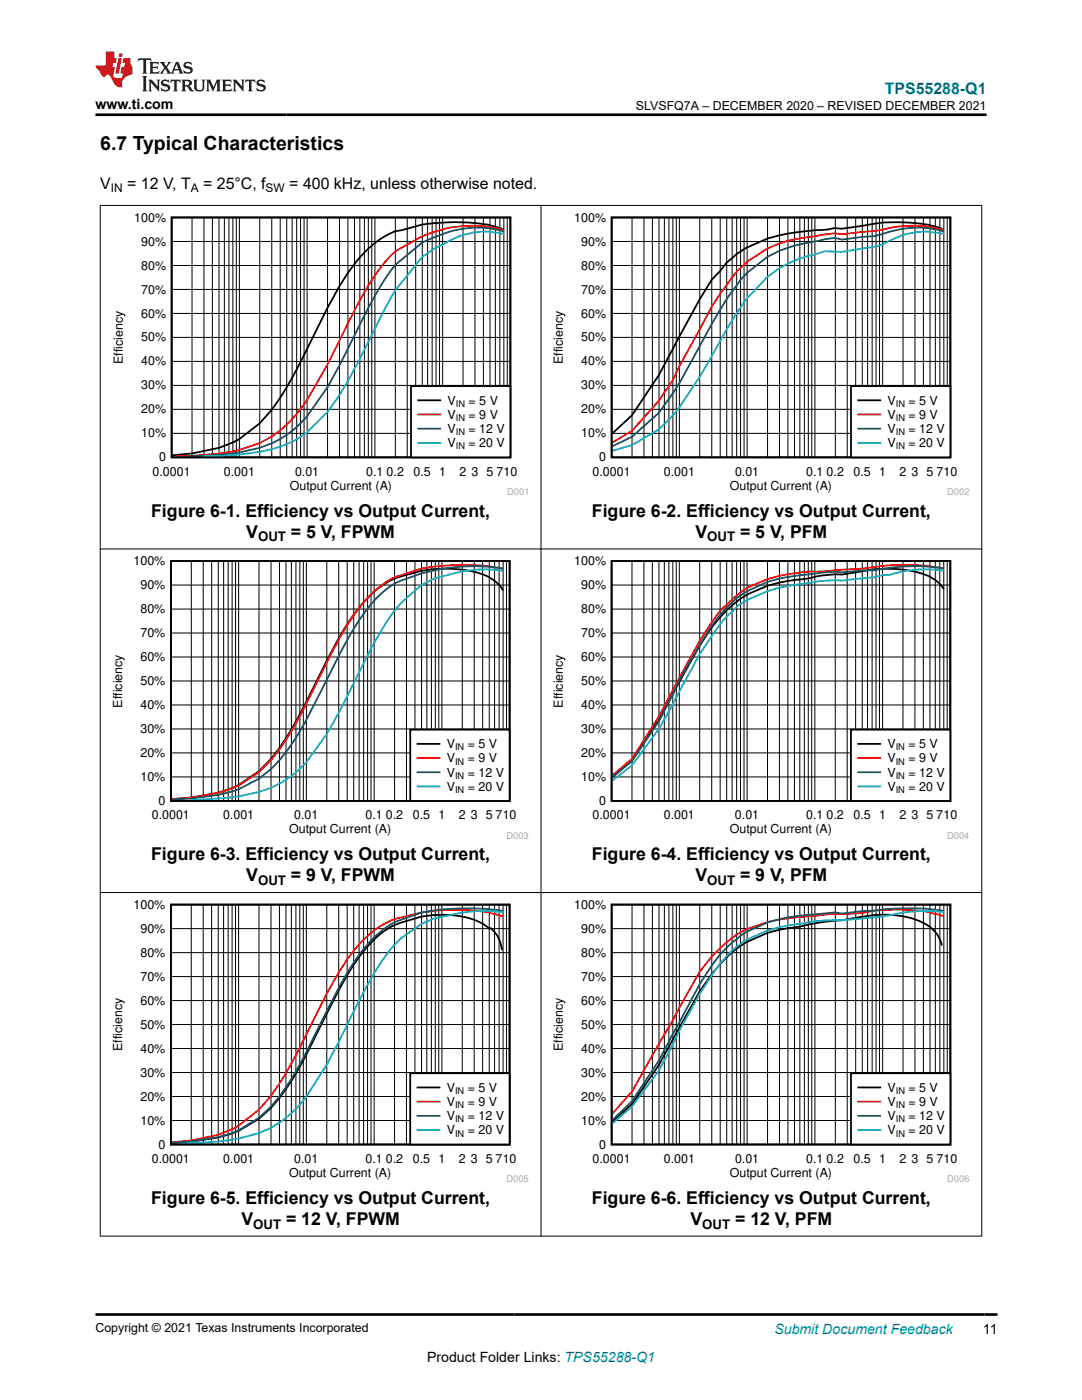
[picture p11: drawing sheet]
<svg xmlns="http://www.w3.org/2000/svg" width="216mm" height="279mm" viewBox="0 0 216 279" stroke-linecap="round" stroke-linejoin="round" font-family="sans-serif">
<defs><g id="words">
<text font-size="3.9" x="20" y="29.9">6.7 Typical Characteristics</text>
<g font-size="3.5">
<text x="30.2" y="103.1">Figure 6-1. Efficiency vs Output Current,</text>
<text x="49.1" y="107.3">V</text>
<text x="58.1" y="107.3">= 5 V, FPWM</text>
<text x="118.1" y="103.1">Figure 6-2. Efficiency vs Output Current,</text>
<text x="138.8" y="107.3">V</text>
<text x="147.7" y="107.3">= 5 V, PFM</text>
<text x="30.2" y="171.7">Figure 6-3. Efficiency vs Output Current,</text>
<text x="118.1" y="171.7">Figure 6-4. Efficiency vs Output Current,</text>
<text x="49.1" y="175.9">V</text>
<text x="58.1" y="175.9">= 9 V, FPWM</text>
<text x="138.8" y="175.9">V</text>
<text x="147.7" y="175.9">= 9 V, PFM</text>
<text x="30.2" y="240.2">Figure 6-5. Efficiency vs Output Current,</text>
<text x="48.2" y="244.5">V</text>
<text x="57.1" y="244.5">= 12 V, FPWM</text>
<text x="118.1" y="240.2">Figure 6-6. Efficiency vs Output Current,</text>
<text x="137.8" y="244.5">V</text>
<text x="146.7" y="244.5">= 12 V, PFM</text>
</g>
<text font-size="3.2" fill="#00f" x="176.6" y="18.7">TPS55288-Q1</text>
<g font-size="3.2">
<text x="20" y="37.8">V</text>
<text x="25.4" y="37.8">= 12 V, T</text>
<text x="40.5" y="37.8">= 25°C, f</text>
<text x="57.7" y="37.8">= 400 kHz, unless otherwise noted.</text>
</g>
<g font-size="2.8">
<text x="19" y="21.8">www.ti.com</text>
<text x="196.1" y="266.1">11</text>
<text x="85.2" y="271.7">Product Folder Links: TPS55288-Q1</text>
</g>
<text font-size="2.8" fill="#00f" x="154.5" y="266.2">Submit Document Feedback</text>
<g font-size="2.6">
<text x="51.5" y="108">OUT</text>
<text x="141.1" y="108">OUT</text>
<text x="51.5" y="176.6">OUT</text>
<text x="141.1" y="176.6">OUT</text>
<text x="50.5" y="245.2">OUT</text>
<text x="140.1" y="245.2">OUT</text>
</g>
<g font-size="2.5">
<text x="126.9" y="21.9">SLVSFQ7A – DECEMBER 2020 – REVISED DECEMBER 2021</text>
<text x="26.8" y="44.2">100%</text>
<text x="114.6" y="44.2">100%</text>
<text x="28.2" y="53.8">80%</text>
<text x="28.2" y="49">90%</text>
<text x="116" y="53.8">80%</text>
<text x="116" y="49">90%</text>
<text x="28.2" y="58.6">70%</text>
<text x="116" y="58.6">70%</text>
<text x="28.2" y="63.4">60%</text>
<text x="116" y="63.4">60%</text>
<text x="28.2" y="68.2">50%</text>
<text x="116" y="68.2">50%</text>
<text x="24.5" y="72.6" transform="rotate(-90 24.5 72.6)">Efficiency</text>
<text x="28.2" y="77.7">30%</text>
<text x="28.2" y="72.9">40%</text>
<text x="112.3" y="72.6" transform="rotate(-90 112.3 72.6)">Efficiency</text>
<text x="116" y="77.7">30%</text>
<text x="116" y="72.9">40%</text>
<text x="28.2" y="82.5">20%</text>
<text x="89.3" y="80.8">V</text>
<text x="89.3" y="83.6">V</text>
<text x="93.5" y="80.8">= 5 V</text>
<text x="93.5" y="83.6">= 9 V</text>
<text x="116" y="82.5">20%</text>
<text x="177.1" y="80.8">V</text>
<text x="177.1" y="83.6">V</text>
<text x="181.3" y="80.8">= 5 V</text>
<text x="181.3" y="83.6">= 9 V</text>
<text x="28.2" y="87.3">10%</text>
<text x="89.3" y="86.4">V</text>
<text x="89.3" y="89.3">V</text>
<text x="93.5" y="86.4">= 12 V</text>
<text x="93.5" y="89.3">= 20 V</text>
<text x="116" y="87.3">10%</text>
<text x="177.1" y="86.4">V</text>
<text x="177.1" y="89.3">V</text>
<text x="181.3" y="86.4">= 12 V</text>
<text x="181.3" y="89.3">= 20 V</text>
<text x="30.5" y="94.9">0.0001</text>
<text x="31.8" y="92.1">0</text>
<text x="44.7" y="94.9">0.001</text>
<text x="58.9" y="94.9">0.01</text>
<text x="73.1" y="94.9">0.1</text>
<text x="77.2" y="94.9">0.2</text>
<text x="82.5" y="94.9">0.5</text>
<text x="87.6" y="94.9">1</text>
<text x="91.7" y="94.9">2</text>
<text x="94.1" y="94.9">3</text>
<text x="97.1" y="94.9">5</text>
<text x="99" y="94.9">710</text>
<text x="118.3" y="94.9">0.0001</text>
<text x="119.6" y="92.1">0</text>
<text x="132.5" y="94.9">0.001</text>
<text x="146.7" y="94.9">0.01</text>
<text x="160.9" y="94.9">0.1</text>
<text x="164.9" y="94.9">0.2</text>
<text x="170.3" y="94.9">0.5</text>
<text x="175.4" y="94.9">1</text>
<text x="179.5" y="94.9">2</text>
<text x="181.9" y="94.9">3</text>
<text x="184.9" y="94.9">5</text>
<text x="186.8" y="94.9">710</text>
<text x="57.8" y="97.8">Output Current (A)</text>
<text x="145.6" y="97.8">Output Current (A)</text>
<text x="26.7" y="112.8">100%</text>
<text x="114.6" y="112.8">100%</text>
<text x="28" y="117.6">90%</text>
<text x="116" y="117.6">90%</text>
<text x="28" y="122.4">80%</text>
<text x="116" y="122.4">80%</text>
<text x="28" y="131.9">60%</text>
<text x="28" y="127.1">70%</text>
<text x="116" y="131.9">60%</text>
<text x="116" y="127.1">70%</text>
<text x="28" y="136.7">50%</text>
<text x="116" y="136.7">50%</text>
<text x="24.4" y="141.2" transform="rotate(-90 24.4 141.2)">Efficiency</text>
<text x="28" y="141.5">40%</text>
<text x="112.3" y="141.2" transform="rotate(-90 112.3 141.2)">Efficiency</text>
<text x="116" y="141.5">40%</text>
<text x="28" y="146.3">30%</text>
<text x="89.1" y="149.3">V</text>
<text x="93.4" y="149.3">= 5 V</text>
<text x="116" y="146.3">30%</text>
<text x="177.1" y="149.3">V</text>
<text x="181.3" y="149.3">= 5 V</text>
<text x="28" y="155.9">10%</text>
<text x="28" y="151.1">20%</text>
<text x="89.1" y="152.2">V</text>
<text x="89.1" y="155">V</text>
<text x="93.4" y="152.2">= 9 V</text>
<text x="93.4" y="155">= 12 V</text>
<text x="116" y="155.9">10%</text>
<text x="116" y="151.1">20%</text>
<text x="177.1" y="152.2">V</text>
<text x="177.1" y="155">V</text>
<text x="181.3" y="152.2">= 9 V</text>
<text x="181.3" y="155">= 12 V</text>
<text x="31.6" y="160.6">0</text>
<text x="89.1" y="157.8">V</text>
<text x="93.4" y="157.8">= 20 V</text>
<text x="119.6" y="160.6">0</text>
<text x="177.1" y="157.8">V</text>
<text x="181.3" y="157.8">= 20 V</text>
<text x="30.3" y="163.5">0.0001</text>
<text x="44.5" y="163.5">0.001</text>
<text x="57.7" y="166.3">Output Current (A)</text>
<text x="58.7" y="163.5">0.01</text>
<text x="72.9" y="163.5">0.1</text>
<text x="77" y="163.5">0.2</text>
<text x="82.4" y="163.5">0.5</text>
<text x="87.5" y="163.5">1</text>
<text x="91.5" y="163.5">2</text>
<text x="93.9" y="163.5">3</text>
<text x="96.9" y="163.5">5</text>
<text x="98.9" y="163.5">710</text>
<text x="118.2" y="163.5">0.0001</text>
<text x="132.4" y="163.5">0.001</text>
<text x="145.6" y="166.3">Output Current (A)</text>
<text x="146.7" y="163.5">0.01</text>
<text x="160.9" y="163.5">0.1</text>
<text x="164.9" y="163.5">0.2</text>
<text x="170.3" y="163.5">0.5</text>
<text x="175.4" y="163.5">1</text>
<text x="179.5" y="163.5">2</text>
<text x="181.9" y="163.5">3</text>
<text x="184.9" y="163.5">5</text>
<text x="186.8" y="163.5">710</text>
<text x="26.6" y="181.4">100%</text>
<text x="114.6" y="181.4">100%</text>
<text x="28" y="190.9">80%</text>
<text x="28" y="186.1">90%</text>
<text x="116" y="190.9">80%</text>
<text x="116" y="186.1">90%</text>
<text x="28" y="195.7">70%</text>
<text x="116" y="195.7">70%</text>
<text x="28" y="200.5">60%</text>
<text x="116" y="200.5">60%</text>
<text x="24.4" y="209.8" transform="rotate(-90 24.4 209.8)">Efficiency</text>
<text x="28" y="205.3">50%</text>
<text x="112.3" y="209.8" transform="rotate(-90 112.3 209.8)">Efficiency</text>
<text x="116" y="205.3">50%</text>
<text x="28" y="214.9">30%</text>
<text x="28" y="210.1">40%</text>
<text x="116" y="214.9">30%</text>
<text x="116" y="210.1">40%</text>
<text x="28" y="219.6">20%</text>
<text x="89.1" y="217.9">V</text>
<text x="89.1" y="220.7">V</text>
<text x="93.3" y="217.9">= 5 V</text>
<text x="93.3" y="220.7">= 9 V</text>
<text x="116" y="219.6">20%</text>
<text x="177.1" y="217.9">V</text>
<text x="177.1" y="220.7">V</text>
<text x="181.3" y="217.9">= 5 V</text>
<text x="181.3" y="220.7">= 9 V</text>
<text x="28" y="224.4">10%</text>
<text x="89.1" y="223.6">V</text>
<text x="89.1" y="226.4">V</text>
<text x="93.3" y="223.6">= 12 V</text>
<text x="93.3" y="226.4">= 20 V</text>
<text x="116" y="224.4">10%</text>
<text x="177.1" y="223.6">V</text>
<text x="177.1" y="226.4">V</text>
<text x="181.3" y="223.6">= 12 V</text>
<text x="181.3" y="226.4">= 20 V</text>
<text x="30.3" y="232.1">0.0001</text>
<text x="31.6" y="229.2">0</text>
<text x="44.5" y="232.1">0.001</text>
<text x="58.7" y="232.1">0.01</text>
<text x="72.9" y="232.1">0.1</text>
<text x="77" y="232.1">0.2</text>
<text x="82.4" y="232.1">0.5</text>
<text x="87.5" y="232.1">1</text>
<text x="91.5" y="232.1">2</text>
<text x="93.9" y="232.1">3</text>
<text x="96.9" y="232.1">5</text>
<text x="98.9" y="232.1">710</text>
<text x="118.3" y="232.1">0.0001</text>
<text x="119.6" y="229.2">0</text>
<text x="132.5" y="232.1">0.001</text>
<text x="146.7" y="232.1">0.01</text>
<text x="160.9" y="232.1">0.1</text>
<text x="164.9" y="232.1">0.2</text>
<text x="170.3" y="232.1">0.5</text>
<text x="175.4" y="232.1">1</text>
<text x="179.5" y="232.1">2</text>
<text x="181.9" y="232.1">3</text>
<text x="184.9" y="232.1">5</text>
<text x="186.8" y="232.1">710</text>
<text x="57.7" y="234.9">Output Current (A)</text>
<text x="145.6" y="234.9">Output Current (A)</text>
<text x="19" y="265.9">Copyright © 2021 Texas Instruments Incorporated</text>
</g>
<g font-size="2.4">
<text x="22.1" y="38.4">IN</text>
<text x="38.1" y="38.4">A</text>
<text x="53" y="38.4">SW</text>
</g>
<g font-size="1.9">
<text x="91" y="81.2">IN</text>
<text x="178.7" y="81.2">IN</text>
<text x="91" y="84">IN</text>
<text x="91" y="86.9">IN</text>
<text x="91" y="89.7">IN</text>
<text x="178.7" y="84">IN</text>
<text x="178.7" y="86.9">IN</text>
<text x="178.7" y="89.7">IN</text>
<text x="90.8" y="149.8">IN</text>
<text x="178.7" y="149.8">IN</text>
<text x="90.8" y="152.6">IN</text>
<text x="90.8" y="155.4">IN</text>
<text x="178.7" y="152.6">IN</text>
<text x="178.7" y="155.4">IN</text>
<text x="90.8" y="158.3">IN</text>
<text x="178.7" y="158.3">IN</text>
<text x="90.8" y="218.3">IN</text>
<text x="90.8" y="221.2">IN</text>
<text x="178.7" y="218.3">IN</text>
<text x="178.7" y="221.2">IN</text>
<text x="90.8" y="224">IN</text>
<text x="90.8" y="226.8">IN</text>
<text x="178.7" y="224">IN</text>
<text x="178.7" y="226.8">IN</text>
</g>
<g font-size="1.9" fill="#a8a8a8">
<text x="101.2" y="98.8">D001</text>
<text x="189" y="98.8">D002</text>
<text x="101.1" y="167.4">D003</text>
<text x="189" y="167.4">D004</text>
<text x="101.1" y="236">D005</text>
<text x="189" y="236">D006</text>
</g>
</g></defs>
<path d="M34.3 43.4h67.5v47.9h-67.5zM100.5 45.8h-.2a16.4 16.4 0 0 0-7.2-1.4h-3.5a30.1 30.1 0 0 0-9.4 1.5l-1.3 .2-1.3 .6a21.1 21.1 0 0 0-8.2 7.8 149.5 149.5 0 0 0-9.4 17.7l-.8 1.5a62 62 0 0 1-5 8.1l-2.4 2.7-4 3.1-1.3 .7-2.8 1.1-5.4 1.1-3.9 .4" fill="none" stroke="#000" stroke-width=".36"/>
<g fill="none" stroke="#000" stroke-width=".2">
<path d="M34.3 57.8h67.5M34.3 53h67.5M34.3 48.2h67.5M38.3 43.4v47.9M40.7 43.4v47.9M42.4 43.4v47.9M43.7 43.4v47.9M44.8 43.4v47.9M45.7 43.4v47.9M46.5 43.4v47.9M47.2 43.4v47.9M47.8 43.4v47.9"/>
<path d="M51.8 43.4v47.9M54.2 43.4v47.9M55.9 43.4v47.9M57.2 43.4v47.9M58.3 43.4v47.9M59.2 43.4v47.9M60 43.4v47.9M60.7 43.4v47.9M61.3 43.4v47.9M65.4 43.4v47.9M67.7 43.4v47.9M69.4 43.4v47.9"/>
<path d="M70.7 43.4v47.9M71.8 43.4v47.9M72.7 43.4v47.9M73.5 43.4v47.9M74.2 43.4v47.9M74.8 43.4v47.9M78.9 43.4v47.9M81.3 43.4v47.9M82.9 43.4v47.9M84.3 43.4v47.9M85.3 43.4v47.9M86.2 43.4v47.9"/>
<path d="M87 43.4v47.9M87.7 43.4v47.9M88.3 43.4v47.9M92.4 43.4v47.9M94.8 43.4v47.9M96.5 43.4v47.9M97.8 43.4v47.9M98.8 43.4v47.9M99.7 43.4v47.9M100.5 43.4v47.9M101.2 43.4v47.9M34.3 76.9h67.5"/>
<path d="M34.3 72.1h67.5M34.3 67.3h67.5M34.3 62.6h67.5M34.3 86.5h67.5M34.3 81.7h67.5"/>
</g>
<path d="M100.5 45.9l-.8-.2a23.2 23.2 0 0 0-10.1-.3 27.6 27.6 0 0 0-11 5l-1 1.1a43.2 43.2 0 0 0-6.9 10.5l-1.3 2.5a115.8 115.8 0 0 1-9.4 17.1 20.7 20.7 0 0 1-13.5 8.5l-2.8 .4-8.6 .6" fill="none" stroke="#f00" stroke-width=".36"/>
<path d="M100.5 46.2l-.8-.2a19 19 0 0 0-9 0l-4.1 1.3-2.3 1.1-5.4 4.4-2.6 3.6a125.8 125.8 0 0 0-6.9 13.2 57.6 57.6 0 0 1-9.4 14.9 20.8 20.8 0 0 1-13.5 6l-2.8 .3-6.2 .3" fill="none" stroke="#105465" stroke-width=".36"/>
<path d="M100.5 46.7l-.3-.1a14.5 14.5 0 0 0-9.5 1l-4.1 2-2.3 1.7-4.1 5a35.8 35.8 0 0 0-4.3 7.1l-.5 1a209.4 209.4 0 0 1-7.7 14.5l-2.3 3.3-4.1 4.1a20.5 20.5 0 0 1-9.5 3.9 74.8 74.8 0 0 1-11.3 .9" fill="none" stroke="#00bacc" stroke-width=".36"/>
<path d="M82 77.1h19.8v14.2h-19.8z" fill-rule="evenodd" fill="#fff"/>
<path d="M122.1 43.4h67.5v47.9h-67.5zM188.3 45.8l-.2 .1a12.3 12.3 0 0 0-4.6-1.3l-1.4-.1a34.5 34.5 0 0 0-10 .6l-4.1 .5a5 5 0 0 0-2.6 .2l-2.8 .1a48.3 48.3 0 0 0-9.4 1.7l-4.1 1.8-2.1 1.3-2 1.7-1.3 1.7-1.7 1.7-2.4 3.9-8.1 15.1-5.4 8.1-3.9 3.6M82 77.1h19.8v14.2h-19.8zM83.5 79.9h4.3" fill="none" stroke="#000" stroke-width=".36"/>
<path d="M188.3 45.9l-.8-.2a21.7 21.7 0 0 0-10.1-.2l-3 .6-6.4 .7-1.3-.2-3.5 .4a46.6 46.6 0 0 0-7.7 1.6l-2.3 1-4.1 2.6-.6 .6a16.7 16.7 0 0 0-3.5 4l-3 4.4-6.4 11.9-1.3 2.7-2.8 4.1-5.4 6.1-3.9 2.3M83.5 82.7h4.3" fill="none" stroke="#f00" stroke-width=".36"/>
<path d="M188.3 46.2l-.8-.2a18.7 18.7 0 0 0-9 0l-4.1 1.1-2.3 .2-4.1 .5a3.9 3.9 0 0 0-2.3-.2l-2.5 .5a30.9 30.9 0 0 0-10 3.1l-4.1 3.2-1.3 1.4-.8 1.1a50.1 50.1 0 0 0-5 7.7l-6.4 11.9-4.1 5.8-5.4 4.9-3.9 1.9M83.5 85.6h4.3" fill="none" stroke="#105465" stroke-width=".36"/>
<path d="M188.3 46.7l-.3-.1a14.1 14.1 0 0 0-9.5 1l-2.4 1.2-1.7 .5-6.4 1-3.4-.2-1.4 .5a23.2 23.2 0 0 0-10 4.6 32.8 32.8 0 0 0-6.2 7.3l-2 3.2a160.7 160.7 0 0 1-9.4 15.6l-1.3 1.6-2.8 2.8-5.4 3.1-3.9 1.2M83.5 88.4h4.3" fill="none" stroke="#00bacc" stroke-width=".36"/>
<g fill="none" stroke="#000" stroke-width=".2">
<path d="M122.1 57.8h67.5M122.1 53h67.5M122.1 48.2h67.5M126.1 43.4v47.9M128.5 43.4v47.9M130.2 43.4v47.9M131.5 43.4v47.9M132.6 43.4v47.9M133.5 43.4v47.9M134.3 43.4v47.9M134.9 43.4v47.9M135.6 43.4v47.9"/>
<path d="M139.6 43.4v47.9M142 43.4v47.9M143.7 43.4v47.9M145 43.4v47.9M146.1 43.4v47.9M147 43.4v47.9M147.8 43.4v47.9M148.5 43.4v47.9M149.1 43.4v47.9M153.2 43.4v47.9M155.5 43.4v47.9M157.2 43.4v47.9"/>
<path d="M158.5 43.4v47.9M159.6 43.4v47.9M160.5 43.4v47.9M161.3 43.4v47.9M162 43.4v47.9M162.6 43.4v47.9M166.7 43.4v47.9M169.1 43.4v47.9M170.7 43.4v47.9M172.1 43.4v47.9M173.1 43.4v47.9M174 43.4v47.9"/>
<path d="M174.8 43.4v47.9M175.5 43.4v47.9M176.1 43.4v47.9M180.2 43.4v47.9M182.6 43.4v47.9M184.3 43.4v47.9M185.6 43.4v47.9M186.6 43.4v47.9M187.5 43.4v47.9M188.3 43.4v47.9M189 43.4v47.9M122.1 76.9h67.5"/>
<path d="M122.1 72.1h67.5M122.1 67.3h67.5M122.1 62.6h67.5M122.1 86.5h67.5M122.1 81.7h67.5"/>
</g>
<path d="M169.8 77.1h19.8v14.2h-19.8z" fill-rule="evenodd" fill="#fff"/>
<path d="M169.8 77.1h19.8v14.2h-19.8zM171.3 79.9h4.3M34.1 112h67.6v47.8h-67.6zM100.4 117.8a9.3 9.3 0 0 0-6.8-3.9 28.2 28.2 0 0 0-9.5 0l-5.4 1.5-.9 .5a20.6 20.6 0 0 0-7.2 6.7l-1.3 2a231.8 231.8 0 0 0-9.5 17.9l-.7 1.5a40.8 40.8 0 0 1-7.4 9.9l-4.1 2.8-1.3 .6-2.7 .9-5.4 1-3.9 .3" fill="none" stroke="#000" stroke-width=".36"/>
<path d="M171.3 82.7h4.3M100.4 113.5l-1.5-.3a40.1 40.1 0 0 0-9.4-.4 28.2 28.2 0 0 0-9.5 2 14.4 14.4 0 0 0-6.7 4.5 37.5 37.5 0 0 0-5.7 8.3l-8.5 16.8a39.4 39.4 0 0 1-7.4 9.7l-4.1 2.7-4 1.5-5.4 .9-3.9 .3" fill="none" stroke="#f00" stroke-width=".36"/>
<path d="M171.3 85.6h4.3M100.4 113.5l-1.7-.3a39.1 39.1 0 0 0-10.5 .3 27.6 27.6 0 0 0-10.1 3.4l-.3 .2a25.8 25.8 0 0 0-7.2 8.4l-3 5.4-6.5 12.8-1.3 2.2a30.5 30.5 0 0 1-8.1 9.5 26 26 0 0 1-13.5 4l-3.9 .2" fill="none" stroke="#105465" stroke-width=".36"/>
<path d="M171.3 88.4h4.3M100.4 113.9l-1.2-.1a23.5 23.5 0 0 0-9.7 .9l-3 .8-2.4 1.2-4.1 3.6a53.9 53.9 0 0 0-7.4 12l-3.3 6.7a52.3 52.3 0 0 1-9.5 14.4 20.6 20.6 0 0 1-12.2 5.5l-4 .5-5.4 .3" fill="none" stroke="#00bacc" stroke-width=".36"/>
<g fill="none" stroke="#000" stroke-width=".2">
<path d="M34.1 116.8h67.6M38.2 112v47.9M40.6 112v47.9M42.2 112v47.9M43.6 112v47.9M44.6 112v47.9M45.5 112v47.9M46.3 112v47.9M47 112v47.9M47.6 112v47.9M51.7 112v47.9M54.1 112v47.9"/>
<path d="M55.8 112v47.9M57.1 112v47.9M58.1 112v47.9M59.1 112v47.9M59.8 112v47.9M60.5 112v47.9M61.1 112v47.9M65.2 112v47.9M67.6 112v47.9M69.3 112v47.9M70.6 112v47.9M71.7 112v47.9"/>
<path d="M72.6 112v47.9M73.3 112v47.9M74 112v47.9M74.7 112v47.9M78.7 112v47.9M81.1 112v47.9M82.8 112v47.9M84.1 112v47.9M85.2 112v47.9M86.1 112v47.9M86.9 112v47.9M87.6 112v47.9"/>
<path d="M88.2 112v47.9M92.2 112v47.9M94.6 112v47.9M96.3 112v47.9M97.6 112v47.9M98.7 112v47.9M99.6 112v47.9M100.4 112v47.9M101.1 112v47.9M34.1 135.9h67.6M34.1 131.1h67.6M34.1 126.3h67.6"/>
<path d="M34.1 121.6h67.6M34.1 155.1h67.6M34.1 150.3h67.6M34.1 145.5h67.6M34.1 140.7h67.6"/>
</g>
<path d="M81.9 145.6h19.8v14.2h-19.8z" fill-rule="evenodd" fill="#fff"/>
<path d="M122 112h67.6v47.8h-67.6zM188.3 117.6a8.8 8.8 0 0 0-6.3-3.6 25.5 25.5 0 0 0-10 0l-4 .7-1.3-.1-3 .3a34.5 34.5 0 0 1-6.5 1 20 20 0 0 0-10.2 4.2 27.2 27.2 0 0 0-7.4 8.8l-8.1 14.8-5.4 7.8-3.9 3.7M81.9 145.6h19.8v14.2h-19.8zM83.3 148.5h4.4" fill="none" stroke="#000" stroke-width=".36"/>
<path d="M188.3 113.5l-1.4-.3a41.6 41.6 0 0 0-9.5-.4l-1.3 .1a67.9 67.9 0 0 1-9.7 .9l-2.7 .3a34.4 34.4 0 0 0-10.6 1.5l-4 1.7a29.2 29.2 0 0 0-9.5 10.6l-8.1 15-5.4 8.6-3.9 3.2M83.3 151.3h4.4" fill="none" stroke="#f00" stroke-width=".36"/>
<path d="M188.3 113.5l-1.9-.3a36.4 36.4 0 0 0-10.3 .3l-1.7 .3h-2.4l-4 .4-1.3-.1-4.1 .4a54.7 54.7 0 0 0-9.5 1.6l-4.6 2.3a24.7 24.7 0 0 0-6.5 6.5l-2.4 3.8-4 7.1-4.1 8.1-5.4 8-3.9 3.2M83.3 154.1h4.4" fill="none" stroke="#105465" stroke-width=".36"/>
<path d="M188.3 113.9l-.8-.1a22.7 22.7 0 0 0-9 .6l-1.1 .4h-1.3l-1.7 .4-6.4 .7-1.3-.1-4.1 .4a66.9 66.9 0 0 0-9.5 1.8l-4 1.8a16 16 0 0 0-4.1 3.2 70.8 70.8 0 0 0-9.4 15l-4.1 7.5-5.4 7.2-3.9 3.1M83.3 156.9h4.4" fill="none" stroke="#00bacc" stroke-width=".36"/>
<g fill="none" stroke="#000" stroke-width=".2">
<path d="M122 116.8h67.6M126.1 112v47.9M128.5 112v47.9M130.2 112v47.9M131.5 112v47.9M132.6 112v47.9M133.5 112v47.9M134.3 112v47.9M134.9 112v47.9M135.6 112v47.9M139.6 112v47.9M142 112v47.9"/>
<path d="M143.7 112v47.9M145 112v47.9M146.1 112v47.9M147 112v47.9M147.8 112v47.9M148.5 112v47.9M149.1 112v47.9M153.1 112v47.9M155.5 112v47.9M157.2 112v47.9M158.5 112v47.9M159.6 112v47.9"/>
<path d="M160.5 112v47.9M161.3 112v47.9M162 112v47.9M162.6 112v47.9M166.7 112v47.9M169 112v47.9M170.7 112v47.9M172 112v47.9M173.1 112v47.9M174 112v47.9M174.8 112v47.9M175.5 112v47.9"/>
<path d="M176.1 112v47.9M180.2 112v47.9M182.6 112v47.9M184.2 112v47.9M185.6 112v47.9M186.6 112v47.9M187.5 112v47.9M188.3 112v47.9M189 112v47.9M122 135.9h67.6M122 131.1h67.6M122 126.3h67.6"/>
<path d="M122 121.6h67.6M122 155.1h67.6M122 150.3h67.6M122 145.5h67.6M122 140.7h67.6"/>
</g>
<path d="M169.8 145.6h19.8v14.2h-19.8z" fill-rule="evenodd" fill="#fff"/>
<path d="M169.8 145.6h19.8v14.2h-19.8zM171.2 148.5h4.4M34.1 180.5h67.6v47.9h-67.6zM100.2 189.6a6.6 6.6 0 0 0-2.3-4.4l-.3 .1a12.5 12.5 0 0 0-8.1-2.7 22.8 22.8 0 0 0-11.1 2.1l-.3 .2a19.2 19.2 0 0 0-6.5 6.1 69.3 69.3 0 0 0-6.4 11.3l-4.1 8.2-2.1 3.7a34.5 34.5 0 0 1-7.3 9.1l-4.1 2.4-4.1 1.3-5.3 .8-3.9 .3" fill="none" stroke="#000" stroke-width=".36"/>
<path d="M171.2 151.3h4.4M100.4 182.9l-.8-.3a27.8 27.8 0 0 0-10.1-1 36.2 36.2 0 0 0-11.1 1.9l-1 .5a20.9 20.9 0 0 0-8.1 7.5 134.4 134.4 0 0 0-9.5 17.5l-.8 1.6a51.4 51.4 0 0 1-7.3 10.9l-4.1 3.2-1.3 .7-2.8 1.1-5.3 1.1-3.9 .4" fill="none" stroke="#f00" stroke-width=".36"/>
<path d="M171.2 154.1h4.4M100.4 181.8l-2.2-.3a51.2 51.2 0 0 0-10 0l-4.1 .6-4.1 1.5a16.9 16.9 0 0 0-7.4 5.8 47.3 47.3 0 0 0-5 7.8l-6.5 12.8-2.1 3.8a36.1 36.1 0 0 1-7.3 9.3l-4.1 2.5-4.1 1.4-5.3 .8-3.9 .3" fill="none" stroke="#105465" stroke-width=".36"/>
<path d="M171.2 156.9h4.4M100.4 182l-1.5-.1a29.4 29.4 0 0 0-9.4 .8l-3 .6-2.4 1.1-4.1 2.9a38.6 38.6 0 0 0-7.4 10.7l-3.3 6.5a76.2 76.2 0 0 1-9.5 15.9 20.5 20.5 0 0 1-13.5 7.1l-2.8 .3-7.4 .4" fill="none" stroke="#00bacc" stroke-width=".36"/>
<g fill="none" stroke="#000" stroke-width=".2">
<path d="M34.1 199.7h67.6M34.1 194.9h67.6M34.1 190.1h67.6M34.1 185.3h67.6M38.2 180.5v47.9M40.5 180.5v47.9M42.2 180.5v47.9M43.5 180.5v47.9M44.6 180.5v47.9M45.5 180.5v47.9M46.3 180.5v47.9M47 180.5v47.9"/>
<path d="M47.6 180.5v47.9M51.7 180.5v47.9M54.1 180.5v47.9M55.8 180.5v47.9M57.1 180.5v47.9M58.1 180.5v47.9M59 180.5v47.9M59.8 180.5v47.9M60.5 180.5v47.9M61.1 180.5v47.9M65.2 180.5v47.9M67.6 180.5v47.9"/>
<path d="M69.3 180.5v47.9M70.6 180.5v47.9M71.6 180.5v47.9M72.6 180.5v47.9M73.3 180.5v47.9M74 180.5v47.9M74.7 180.5v47.9M78.7 180.5v47.9M81.1 180.5v47.9M82.8 180.5v47.9M84.1 180.5v47.9M85.2 180.5v47.9"/>
<path d="M86.1 180.5v47.9M86.9 180.5v47.9M87.5 180.5v47.9M88.2 180.5v47.9M92.2 180.5v47.9M94.6 180.5v47.9M96.3 180.5v47.9M97.6 180.5v47.9M98.7 180.5v47.9M99.6 180.5v47.9M100.4 180.5v47.9M101.1 180.5v47.9"/>
<path d="M34.1 218.8h67.6M34.1 214h67.6M34.1 209.3h67.6M34.1 204.5h67.6M34.1 223.6h67.6"/>
</g>
<path d="M81.9 214.2h19.8v14.2h-19.8z" fill-rule="evenodd" fill="#fff"/>
<path d="M122.1 180.5h67.5v47.9h-67.5zM188 188.7a7.6 7.6 0 0 0-5.9-5.4 21.8 21.8 0 0 0-10-.4l-4.1 .8a48.2 48.2 0 0 0-9.5 1.4 23 23 0 0 0-10.7 3.6 29.2 29.2 0 0 0-8.2 9.1l-8.1 14.7-5.4 7.8-3.9 3.5M81.9 214.2h19.8v14.2h-19.8zM83.3 217h4.4" fill="none" stroke="#000" stroke-width=".36"/>
<path d="M188.3 182.9l-1-.3a27.4 27.4 0 0 0-9.9-1l-3 .2a34.5 34.5 0 0 1-8.3 .6l-3.5 .4a55.7 55.7 0 0 0-9.4 1.2l-4.1 1.4a24.9 24.9 0 0 0-9.5 8.5l-13.5 23.9-3.9 4.4M83.3 219.9h4.4" fill="none" stroke="#f00" stroke-width=".36"/>
<path d="M188.3 181.8l-1.4-.2a44.1 44.1 0 0 0-9.5-.2l-9.4 .9-1.3-.2-4.1 .4a46 46 0 0 0-9.4 1.6l-4.1 1.8-1.3 .8a28.9 28.9 0 0 0-8.2 9.7l-8.1 15.2-5.4 8.2-3.9 3.7M83.3 222.7h4.4" fill="none" stroke="#105465" stroke-width=".36"/>
<path d="M188.3 182l-1.4-.1a29.5 29.5 0 0 0-9.5 .8l-9.4 1a40.1 40.1 0 0 0-9.5 .8 23.6 23.6 0 0 0-11.5 4.4 26 26 0 0 0-5 5.7l-2.4 3.7-4 7.4-4.1 7.9-5.4 7.2-3.9 3.4M83.3 225.5h4.4" fill="none" stroke="#00bacc" stroke-width=".36"/>
<g fill="none" stroke="#000" stroke-width=".2">
<path d="M122.1 199.7h67.5M122.1 194.9h67.5M122.1 190.1h67.5M122.1 185.3h67.5M126.1 180.5v47.9M128.5 180.5v47.9M130.2 180.5v47.9M131.5 180.5v47.9M132.6 180.5v47.9M133.5 180.5v47.9M134.3 180.5v47.9M134.9 180.5v47.9"/>
<path d="M135.6 180.5v47.9M139.6 180.5v47.9M142 180.5v47.9M143.7 180.5v47.9M145 180.5v47.9M146.1 180.5v47.9M147 180.5v47.9M147.8 180.5v47.9M148.5 180.5v47.9M149.1 180.5v47.9M153.2 180.5v47.9M155.5 180.5v47.9"/>
<path d="M157.2 180.5v47.9M158.5 180.5v47.9M159.6 180.5v47.9M160.5 180.5v47.9M161.3 180.5v47.9M162 180.5v47.9M162.6 180.5v47.9M166.7 180.5v47.9M169.1 180.5v47.9M170.7 180.5v47.9M172.1 180.5v47.9M173.1 180.5v47.9"/>
<path d="M174 180.5v47.9M174.8 180.5v47.9M175.5 180.5v47.9M176.1 180.5v47.9M180.2 180.5v47.9M182.6 180.5v47.9M184.3 180.5v47.9M185.6 180.5v47.9M186.6 180.5v47.9M187.5 180.5v47.9M188.3 180.5v47.9M189 180.5v47.9"/>
<path d="M122.1 218.8h67.5M122.1 214h67.5M122.1 209.3h67.5M122.1 204.5h67.5M122.1 223.6h67.5"/>
</g>
<path d="M169.8 214.2h19.8v14.2h-19.8z" fill-rule="evenodd" fill="#fff"/>
<path d="M169.8 214.2h19.8v14.2h-19.8zM171.3 217h4.3" fill="none" stroke="#000" stroke-width=".36"/>
<path d="M171.3 219.9h4.3" fill="none" stroke="#f00" stroke-width=".36"/>
<path d="M171.3 222.7h4.3" fill="none" stroke="#105465" stroke-width=".36"/>
<path d="M171.3 225.5h4.3" fill="none" stroke="#00bacc" stroke-width=".36"/>
<path d="M19.9 41h176.1M20 40.9v205.9M107.9 40.9v205.9M195.9 40.9v205.9M19.9 109.6h176.1M19.9 178.1h176.1M19.9 246.7h176.1" fill="none" stroke="#000" stroke-width=".2"/>
<path d="M27.7 11.6l-.2 .6 .5-.2h.6v.1v2.2l-.2 .4h1l-.2-.4v-2.2v-.1h.5l.5 .2-.1-.6zM29.8 12.4l.2 .3v1.6l-.2 .4h1.9l.1-.6a1.08 1.08 0 0 1-1.3 .2v-.7h.6l.4 .2v-.7l-.4 .2h-.6v-.5l.2-.2a1 1 0 0 1 1 .3l-.1-.5zM31.8 12.4l1 1.1-1 1.2h.9l-.2-.2 .4-.8 .5 .8-.2 .2h1.6l-.2-.2 .1-.5h1l.1 .5-.1 .2h.9l-.2-.4-.8-1.9h-.5l-1 2.1-.8-1.1 .9-1h-.8l.2 .2-.5 .6-.3-.6 .1-.2zM35.2 12.8l.4 1h-.8zM36.8 12.5a.65 .65 0 0 0-.2 .7 .65 .65 0 0 0 .6 .5l.7 .1 .1 .3a.79 .79 0 0 1-.7 .4 .79 .79 0 0 1-.7-.5l.1 .7 .2-.1a.93 .93 0 0 0 1.1 0 .93 .93 0 0 0 .4-.9 1.46 1.46 0 0 0-1.2-.6l-.1-.3a1.09 1.09 0 0 1 1.2 .2l-.2-.6-.1 .1-.6-.2zM28.4 15.2l.2 .4v2.2l-.2 .4h1l-.2-.4v-2.2l.2-.4zM29.6 15.9l.2 .4v1.5l-.2 .4h.8l-.3-.4v-1.3l1.7 1.8v-2l.2-.4h-.8l.2 .2 .1 1.1-1.2-1.3zM32.3 16a.65 .65 0 0 0-.2 .8 .65 .65 0 0 0 .7 .4l.6 .2 .1 .2a.79 .79 0 0 1-.7 .4 .79 .79 0 0 1-.7-.5l.1 .7 .2-.1a.93 .93 0 0 0 1.1 .1 .93 .93 0 0 0 .4-1 1.46 1.46 0 0 0-1.2-.5l-.1-.4a1.09 1.09 0 0 1 1.2 .2l-.2-.6-.1 .1-.6-.1zM34.1 15.9l-.1 .6a.63 .63 0 0 1 .7-.3l.1 1.6-.3 .4h1l-.2-.4v-1.6a.66 .66 0 0 1 .8 .3l-.1-.6zM36.2 15.9l.2 .4v1.5l-.2 .4h.9l-.2-.2v-.7h.5l.1 .2a.79 .79 0 0 0 1.2 .6l-1-.9a.61 .61 0 0 0 .6-.6 .61 .61 0 0 0-.5-.7zM36.9 16.2h.2a.47 .47 0 0 1 .5 .1 .47 .47 0 0 1 .1 .5l-.2 .1-.6 .1zM38.5 15.9l.2 .2a2.27 2.27 0 0 0 .4 2 1.04 1.04 0 0 0 1.7-.7v-1.3l.2-.2h-.8l.2 .4v1.1a.6 .6 0 0 1-.6 .6 .6 .6 0 0 1-.6-.6v-1.1l.3-.4zM41.1 15.9l.2 .4v1.5l-.2 .4h.7l-.2-.4v-1.4l.9 1.9 .8-1.9v1.4l-.2 .4h1l-.3-.4v-1.5l.3-.4h-.8l-.7 1.5-.7-1.5zM44.3 15.9l.2 .4v1.5l-.2 .4h1.9l.1-.6a1.09 1.09 0 0 1-1.3 .2v-.7h.6l.4 .2v-.6l-.4 .2h-.6v-.6l.2-.1a1.01 1.01 0 0 1 1 .3l-.1-.6zM46.4 15.9l.3 .4v1.5l-.3 .4h.8l-.2-.4v-1.3l1.6 1.8v-2l.2-.4h-.7l.2 .2v1.1l-1.2-1.3zM49 15.9l-.1 .6a.63 .63 0 0 1 .8-.3v1.6l-.3 .4h1l-.2-.4v-1.6a.66 .66 0 0 1 .8 .3l-.1-.6zM51.4 16a.65 .65 0 0 0-.2 .8 .65 .65 0 0 0 .6 .4l.6 .2 .2 .2a.79 .79 0 0 1-.8 .4 .79 .79 0 0 1-.6-.5l.1 .7 .2-.1a.93 .93 0 0 0 1 .1 .93 .93 0 0 0 .5-1 1.46 1.46 0 0 0-1.3-.5l-.1-.4a1.09 1.09 0 0 1 1.3 .2l-.2-.6-.2 .1-.5-.1z" fill="#231f20"/>
<path d="M21.1 10.3v2.7h-2.1l.1 .4 .9 1a.95 .95 0 0 0 .9 .9 .59 .59 0 0 1 .6-.4 .59 .59 0 0 1 .5 .3l.4 .8a1.59 1.59 0 0 0 2.1 1.4 1.61 1.61 0 0 1 1-2.3l1-.3-.1-1.5a1.59 1.59 0 0 1-.4-1.7h-1.4l-.2 .9h.5l-.1 .9h-.5l-.2 .9v.3l.4 .1-.2 .9h-.6a.73 .73 0 0 1-1.1-.7l.3-1.5h-.5l.2-.9h.5l.2-.9h-.5v-1.3zM23.6 11.6l-.6 3.1h.7l.6-3.1zM23.8 10.7l-.1 .6h.7l.1-.6z" fill="#ed1c24"/>
<path d="M19 22.9h177.8M19.1 262.3h179.9" fill="none" stroke="#000" stroke-width=".53"/>
<use href="#words"/>
</svg>
